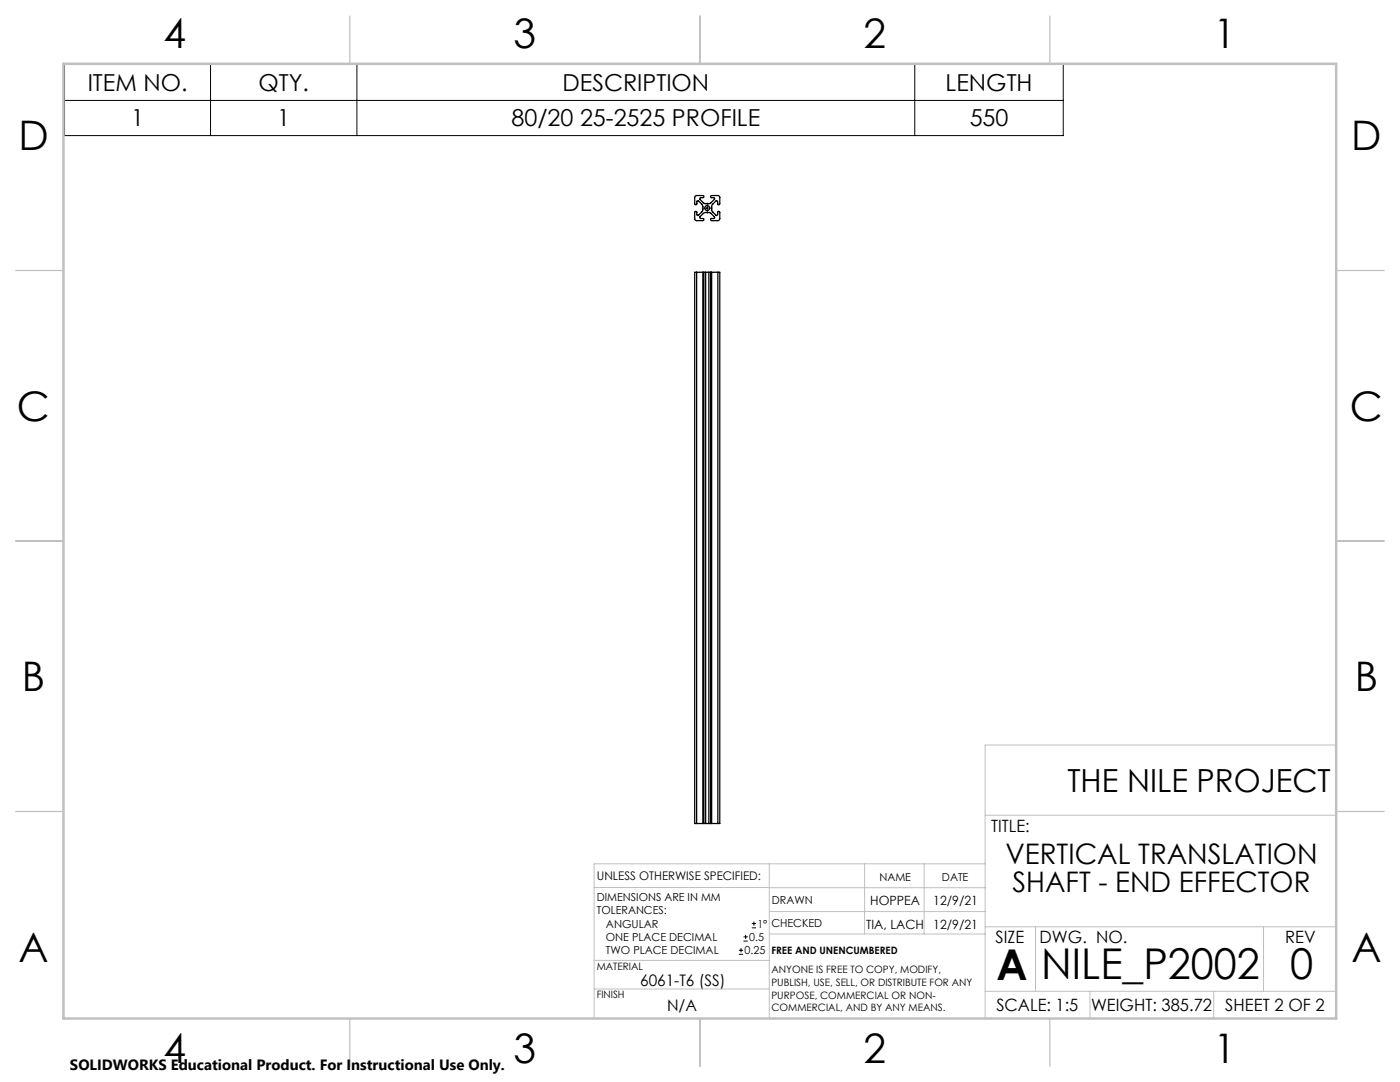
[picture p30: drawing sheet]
<svg xmlns="http://www.w3.org/2000/svg" width="279mm" height="216mm" viewBox="0 0 279 216" stroke-linecap="round" stroke-linejoin="round" font-family="sans-serif">
<defs><g id="words">
<g font-size="8.5">
<text x="198.9" y="195.5">A</text>
<text x="207.8" y="195.4">NILE_P2002</text>
<text x="257.4" y="195.4">0</text>
</g>
<g font-size="8.1">
<text x="32.7" y="9.7">4</text>
<text x="102.5" y="9.7">3</text>
<text x="172.4" y="9.7">2</text>
<text x="242.2" y="9.7">1</text>
<text x="3.7" y="30">D</text>
<text x="269.7" y="30">D</text>
<text x="3.4" y="83.9">C</text>
<text x="269.4" y="83.9">C</text>
<text x="4.4" y="137.9">B</text>
<text x="270.4" y="137.9">B</text>
<text x="3.7" y="191.9">A</text>
<text x="269.7" y="191.9">A</text>
<text x="32.7" y="212.2">4</text>
<text x="102.5" y="212.2">3</text>
<text x="172.4" y="212.2">2</text>
<text x="242.2" y="212.2">1</text>
</g>
<text font-size="6.3" x="213" y="158">THE NILE PROJECT</text>
<g font-size="5.6">
<text x="200.7" y="172.3">VERTICAL TRANSLATION</text>
<text x="202.1" y="178">SHAFT - END EFFECTOR</text>
</g>
<g font-size="4.7">
<text x="17.5" y="18.1">ITEM NO.</text>
<text x="51.6" y="18.1">QTY.</text>
<text x="112.3" y="18.1">DESCRIPTION</text>
<text x="188.7" y="18.1">LENGTH</text>
<text x="26.2" y="25.2">1</text>
<text x="55.3" y="25.2">1</text>
<text x="102.1" y="25.2">80/20 25-2525 PROFILE</text>
<text x="193.5" y="25.2">550</text>
</g>
<g font-size="3.4">
<text x="197.8" y="166">TITLE:</text>
<text x="198.7" y="188.1">SIZE</text>
<text x="207.5" y="188.1">DWG. NO.</text>
<text x="256.5" y="188.2">REV</text>
<text x="198.8" y="201.7">SCALE: 1:5</text>
<text x="217.7" y="201.8">WEIGHT: 385.72</text>
<text x="244.5" y="201.7">SHEET 2 OF 2</text>
</g>
<g font-size="3.2">
<text x="127.8" y="196.7">6061-T6 (SS)</text>
<text x="133.1" y="201.8">N/A</text>
</g>
<text font-size="3" x="14" y="213.5">SOLIDWORKS Educational Product. For Instructional Use Only.</text>
<g font-size="2.5">
<text x="172.9" y="185.4">TIA, LACH</text>
<text x="173.7" y="180.6">HOPPEA</text>
<text x="186.3" y="185.3">12/9/21</text>
<text x="186.3" y="180.6">12/9/21</text>
</g>
<text font-size="2.4" x="119.1" y="175.6">UNLESS OTHERWISE SPECIFIED:</text>
<g font-size="2.2">
<text x="119.1" y="179.8">DIMENSIONS ARE IN MM</text>
<text x="175.5" y="175.9">NAME</text>
<text x="188" y="175.9">DATE</text>
<text x="119.1" y="182.5">TOLERANCES:</text>
<text x="120.9" y="185.1">ANGULAR</text>
<text x="151.2" y="185.1">1°</text>
<text x="154" y="185">CHECKED</text>
<text x="154" y="180.3">DRAWN</text>
<text x="120.9" y="187.8">ONE PLACE DECIMAL</text>
<text x="120.9" y="190.4">TWO PLACE DECIMAL</text>
<text x="148.6" y="190.4">0.25</text>
<text x="149.5" y="187.8">0.5</text>
</g>
<g font-size="2">
<text x="154" y="190.4">FREE AND UNENCUMBERED</text>
<text x="119.1" y="193.5">MATERIAL</text>
<text x="154" y="194.2">ANYONE IS FREE TO COPY, MODIFY,</text>
<text x="154" y="196.7">PUBLISH, USE, SELL, OR DISTRIBUTE FOR ANY</text>
<text x="119.1" y="199.2">FINISH</text>
<text x="154" y="199.2">PURPOSE, COMMERCIAL OR NON-</text>
<text x="154" y="201.8">COMMERCIAL, AND BY ANY MEANS.</text>
</g>
</g></defs>
<g fill="none" stroke="#000" stroke-width=".2">
<path d="M12.9 12.8h199.3v14.3h-199.3zM42 12.8v14.3M71.2 12.8v14.3M182.6 12.8v14.3M12.9 20h199.3M140.1 41.5h2M141.1 40.5v2M147.5 190.4h.8M147.5 189.6h.8M147.9 189.2v.8M148.4 187.8h.8M148.4 186.9h.8"/>
<path d="M148.8 186.5v.9M150 185.1h.9M150 184.3h.9M150.5 183.9v.8"/>
</g>
<g fill="none" stroke="#c0c0c0" stroke-width=".2">
<path d="M266.7 148.7h-70.1v54.5M118.6 177.1h34.9M153.5 172.4v30.8M153.5 177.1h43.1M172.5 172.4v14M184.4 172.4v14M196.6 172.4h-78v30.8M196.6 162.7h70.1M118.6 197.3h34.9M118.6 191.6h34.9M153.5 186.4h43.1M153.5 181.9h43.1"/>
<path d="M196.6 197.8h70.1M196.6 184.9h70.1M206.7 184.9v12.9M217.5 197.8v5.4M242.2 197.8v5.4M252.2 184.9v12.9"/>
</g>
<path d="M69.8 3.2v9.5M139.7 3.2v9.5M209.5 3.2v9.5M3.1 54h9.6M266.7 54h9.5M3.1 107.9h9.6M266.7 107.9h9.5M3.1 161.9h9.6M266.7 161.9h9.5M69.8 203.2v9.6M139.7 203.2v9.6M209.5 203.2v9.6" fill="none" stroke="#c0c0c0" stroke-width=".25"/>
<path d="M12.7 12.7h254v190.5h-254z" fill="none" stroke="#c0c0c0" stroke-width=".5"/>
<g fill="none" stroke="#000" stroke-width=".25">
<path d="M138.7 39.1l1.6-.1a.21 .21 0 0 1 .2 .2 .21 .21 0 0 1-.2 .2l-.6 .1v.3l1 .8h1l.9-.9-.1-.3h-.5a.21 .21 0 0 1-.2-.2 .21 .21 0 0 1 .2-.2l1.5 .1 .2 .2v1.3a.21 .21 0 0 1-.3 .3 .21 .21 0 0 1-.2-.3v-.5l-.2-.1-1 1.1v.8l.2 .4 .8 .7 .2-.1v-.5a.21 .21 0 0 1 .2-.2 .21 .21 0 0 1 .3 .2l-.1 1.5-.3 .1h-1.3a.21 .21 0 0 1-.2-.2 .21 .21 0 0 1 .2-.2h.5l.1-.2-1-1h-.9l-.3 .2-.7 .7v.3h.6a.21 .21 0 0 1 .2 .2 .21 .21 0 0 1-.2 .2l-1.6-.1-.1-1.5a.21 .21 0 0 1 .3-.2 .21 .21 0 0 1 .2 .2v.5l.2 .1 1-1.1-.1-1-.9-.9-.2 .2v.4a.21 .21 0 0 1-.2 .3 .21 .21 0 0 1-.3-.3zM139 54.3h-.4v110h.4M139 54.3v110M139 54.3h1.3M140.3 54.3h.2M140.3 54.3v110M140.5 54.3h.3M140.5 54.3v110M140.8 54.3h.7M140.8 54.3v110M141.5 54.3h.3M141.5 54.3v110"/>
<path d="M141.8 54.3h.2M141.8 54.3v110M142 54.3h1.3M142 54.3v110M143.3 54.3h.4v110h-.4M143.3 54.3v110M139 164.3h1.3M140.3 164.3h.2M140.5 164.3h.3M140.8 164.3h.7M141.5 164.3h.3M141.8 164.3h.2"/>
<path d="M142 164.3h1.3"/>
<circle cx="141.1" cy="41.5" r=".5"/>
</g>
<use href="#words"/>
</svg>
